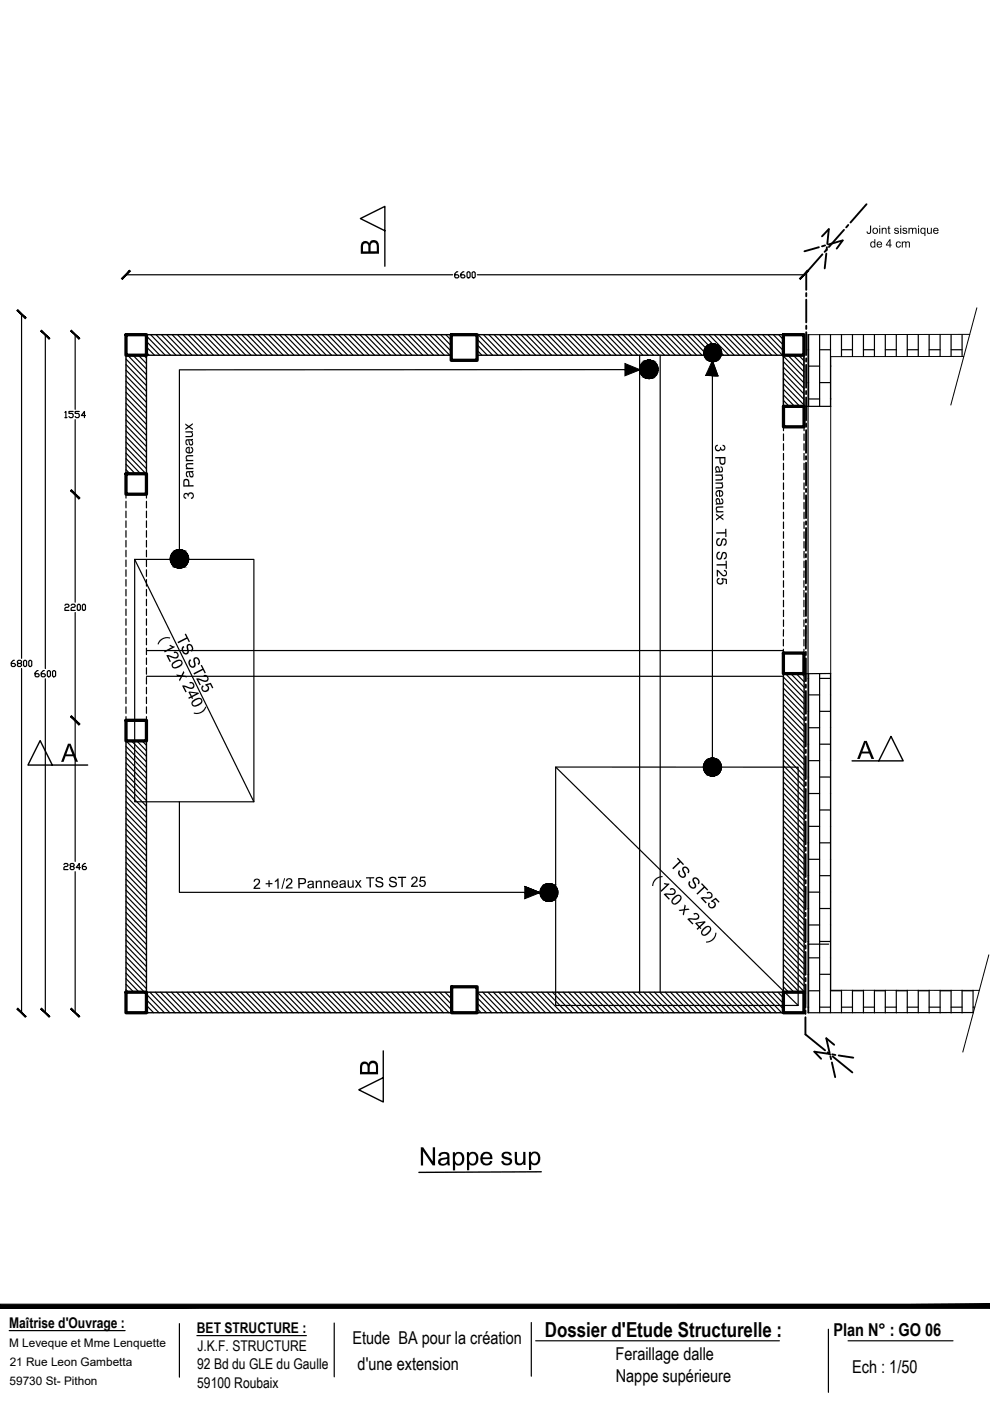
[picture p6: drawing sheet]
<svg xmlns="http://www.w3.org/2000/svg" width="210mm" height="297mm" viewBox="0 0 210 297" stroke-linecap="round" stroke-linejoin="round" font-family="sans-serif">
<defs><g id="words">
<g font-size="4.4">
<text x="1.1" y="142.5">6800</text>
<text x="12.3" y="185.6">2846</text>
<text x="115.5" y="283.4">Dossier d'Etude Structurelle :</text>
</g>
<g font-size="4">
<text x="95.2" y="60">6600</text>
<text x="12.7" y="89.6">1554</text>
<text x="12.7" y="130.5">2200</text>
<text x="6.3" y="144.6">6600</text>
</g>
<g font-size="3.8">
<text x="74.7" y="284.9">Etude BA pour la création</text>
<text x="176.7" y="283.2">Plan N° : GO 06</text>
<text x="75.8" y="290.5">d'une extension</text>
<text x="130.5" y="288.4">Feraillage dalle</text>
<text x="130.6" y="292.9">Nappe supérieure</text>
<text x="180.7" y="291">Ech : 1/50</text>
</g>
<g font-size="3.1">
<text x="1.9" y="281.5">Maîtrise d'Ouvrage :</text>
<text x="41.7" y="282.5">BET STRUCTURE :</text>
<text x="41.8" y="286.4">J.K.F. STRUCTURE</text>
<text x="41.8" y="290.4">92 Bd du GLE du Gaulle</text>
<text x="41.8" y="294.2">59100 Roubaix</text>
</g>
<g font-size="2.5">
<text x="1.9" y="285.6">M Leveque et Mme Lenquette</text>
<text x="2" y="293.7">59730 St- Pithon</text>
<text x="2.1" y="289.6">21 Rue Leon Gambetta</text>
</g>
</g></defs>
<!-- layer: textes. R+1 -->
<path d="M81.6 48.9l-5.2-2.6 5.2-2.5v12.6M11.1 162.2l-2.6-5.2-2.6 5.2h12.7M180.7 161.3h10.8l-2.6-5.2-2.6 5.2M81.3 222.8v10.8l-5.2-2.5 5.2-2.6M114.8 248.4l-26 .2" fill="none" stroke="#000" stroke-width=".3"/>
<g fill="#000">
<path d="M39.3 89.8l.7 .5 .9-.6v.3l-.6 .5 .6 .4v.3l-.8-.6-.8 .6v-.4l.6-.3-.6-.4zM39.3 91.4h1.6v.3h-.2l.2 .4-.1 .4-.3 .2h-1.2v-.3h1.3l.1-.4-.3-.3h-1.1zM39.5 96.6l1.5-.1v.3h-1.2l-.2 .4 .3 .3h1.1v.3h-1.6v-.3h.2l-.3-.4zM39.5 98.3l1.5-.1v.3h-1.2l-.2 .4 .3 .3h1.1v.3h-1.6v-.3h.2l-.2-.4zM151.7 94.5l.5-.2v.2l-.3 .2-.1 .3 .2 .4h.3l.4-.2-.1-.4h.3l.2 .5 .4-.1v-.4l-.3-.2v-.3h.2l.4 .4v.5l-.4 .4-.4-.1-.2-.2-.3 .4h-.5l-.4-.6zM39 104.7l.5-.2 .4 .3 .3-.4h.5l.3 .3 .1 .7-.6 .4v-.3l.2-.1 .2-.3-.2-.4h-.5l-.2 .2v.4l-.2-.1-.1-.3-.3-.1-.3 .3 .1 .3 .3 .1v.3l-.2-.1-.4-.4zM151.7 100.6h1.6v.2h-.3l.3 .4-.1 .5-.3 .2h-1.2v-.3h1.2l.2-.4-.4-.3h-1zM151.7 102.3h1.6v.2h-.2l.2 .4-.1 .5-.3 .2h-1.2v-.3h1.2l.2-.4-.3-.3h-1.1zM151.8 107.6l.4-.2 1.2-.1v.3l-1.3 .1-.1 .3 .3 .4h1.1v.2l-1.6 .1v-.3h.2l-.2-.3zM151.8 108.9l.8 .6 .8-.6v.3l-.6 .4 .6 .4v.3l-.8-.5-.8 .6v-.4l.6-.4-.6-.4zM152 114.3l.6-.2v.2l-.3 .1-.2 .4 .1 .5 .4 .2 .5-1.2 .3-.2 .4 .1 .3 .5-.2 .8-.5 .2v-.2l.4-.4v-.5l-.4-.2-.5 1.2-.2 .2-.5-.1-.4-.6zM152 117.2l.6-.3v.3l-.3 .2-.2 .4 .3 .6 .4-.1 .3-1 .3-.3 .4 .1 .2 .2 .1 .9-.3 .3-.3 .1v-.3l.3-.1 .1-.5-.2-.4h-.3l-.5 1.2-.6 .1-.4-.6z"/>
<path d="M151.8 112.9l2-.1v-.7h.2v1.7h-.2v-.7h-2zM35.9 136.8l.2-.1 .9 .3 .1 .2-2.2 1.1-.1-.2 1.6-.9zM33.9 135.7l.6-.4 .6-.2 1 .1-.1 .2-.7-.1-.8 .3-.5 .4-.4 .7-.2-.1zM39.2 134.5l.2-.2 .9 1.7-.3 .2-.3-.8-1.9 1-.2-.3 1.9-.9zM38.7 137.2l.2-.2 .2 .2-.2 .2-.1 .4 .5 .7 .4-.2-.1-1.3 .3-.4 .4-.1 .4 .3 .3 .9-.4 .5-.2-.3 .3-.3-.1-.4-.3-.4h-.3l-.1 .4 .1 1.2-.2 .3-.5 .1-.4-.2-.3-.5-.1-.6zM152 120.8l.4 .2 1 .9 .5-.2-.1-.5-.3-.1v-.3l.3 .1 .3 .4v.6l-.4 .3h-.4l-1.1-1v1h-.2zM152.1 122.8l.4-.3 .1 .3-.3 .1-.1 .4 .4 .4 .4-.1 .2-.2-.2-.9 1.1 .3v1h-.2v-.8l-.6-.1 .1 .5-.2 .4-.4 .2-.5-.2-.3-.4zM151.9 119.6h2l-.1-.7h.3v1.7h-.2v-.7h-2zM35.3 138.9h.5l1.5 .4 .3-.2v-.4l-.3-.3-.4 .1-.1-.3 .4-.1 .5 .3 .2 .7-.1 .2-.4 .3-1.7-.4 .5 1-.2 .2zM37.4 143l1.1 .2 .4-1 .2 .4-.4 .6 .8 .1 .1 .3-1-.1-.5 .9-.1-.3 .4-.7-.9-.1zM38.6 145.4l.5-.1 1.6 .5 .2-.3v-.4l-.3-.2h-.3l-.1-.2 .4-.1 .5 .3 .1 .6-.2 .4-.4 .2-1.5-.5 .5 1.1-.3 .1zM40.1 140l.3-.2 .1 .2-.2 .2v.5l.2 .4 .3 .2 .3-.2-.1-1.3 .3-.4 .3-.1 .4 .2 .4 .5v.5l-.4 .5-.1-.3 .2-.3v-.4l-.3-.3h-.4l-.1 .3 .2 1.1-.2 .3-.5 .2-.4-.2-.4-.5-.1-.6z"/>
<path d="M41.6 143.9l.5-.1 1.1 .4 .5 .1 .3-.3-.1-.4-.3-.2-.3 .1-.1-.3 .4-.1 .4 .3 .2 .6-.1 .3-.4 .3-1.7-.5 .6 1.1-.3 .1zM42.5 141.1l.3-.1 .8 1.6-.2 .2-.4-.7-1.8 .9-.2-.3 1.9-.9zM41.1 151.1l.7 .1 .6-.2 .7-.5 .4-.7 .3 .1-.5 .8-.7 .5-1.2 .2-.3-.1zM42.8 145.5l.2-.2 .2 .2-.3 .3 .2 .6h.6l.3-.2v-.4l-.5-.7 1.2-.3 .5 1-.2 .2-.4-.9-.7 .2 .4 .4v.5l-.4 .4-.5 .1-.6-.4-.1-.4zM53.9 186.5l.5-.2 .6 .2 .1 .3-.1 .5-.9 .9h1.1v.3h-1.5l.1-.4 1.1-1.1-.1-.3-.2-.2-.4 .1-.2 .4-.2-.1zM56.9 186.6h.3v.6h.6v.3h-.6v.6h-.3v-.6h-.6v-.3h.6zM58.3 186.8l.8-.6v2.2h-.3v-1.7l-.5 .3zM60.2 186.2h.3l-.6 2.3h-.3zM60.8 186.4l.6-.2 .5 .3v.6l-.9 1h1v.3h-1.4l.2-.5 .9-1v-.3l-.3-.2-.4 .1-.1 .4-.3-.1zM66.9 186.7h.3v.3l.3-.3h.4l.3 .2v1.4h-.2l-.1-1.2-.3-.2-.4 .3v1.1h-.2zM68.6 186.7h.3v.2l.4-.2 .5 .2 .1 1.4h-.2l-.1-1.2-.3-.2-.4 .3v1.1h-.3zM73.7 186.6h.3v1.2l.2 .2 .4-.1 .1-1.3h.3v1.6h-.2v-.2l-.4 .2-.6-.1z"/>
<path d="M75.2 186.6h.4l.3 .6 .4-.6h.3l-.5 .8 .6 .8h-.3l-.4-.6-.4 .6h-.4l.6-.8zM77.6 186h1.7v.2h-.7l.1 2h-.3l-.1-2-.7 .1zM79.8 186.2l.5-.3 .8 .3 .1 .4h-.3l-.1-.3-.3-.1h-.4l-.2 .2 .1 .3 1.2 .5 .1 .4-.3 .4-.8 .2-.5-.4-.1-.4h.2l.1 .3 .4 .2h.5l.2-.3-.1-.3-1.2-.5-.1-.3zM82.6 186.1l.8-.2 .6 .3 .1 .3h-.3l-.3-.4-.5 .1-.2 .2 .1 .3 .8 .2 .4 .3 .1 .4-.4 .5h-.8l-.5-.3-.1-.4h.3l.1 .2 .4 .3 .5-.1 .2-.3-.2-.3-1.1-.4-.1-.4zM84.4 185.9h1.7v.2h-.7v2h-.3v-2l-.7 .1zM87.3 186.1l.7-.2 .5 .2 .1 .4-.2 .3-.9 1h1.1v.2l-1.5 .1 .2-.5 1-1.1-.4-.4-.4 .1-.1 .3h-.2zM89.1 185.9h1.1v.2h-.9l-.1 .6 .6-.1 .4 .3 .1 .6-.4 .5h-.6l-.4-.4v-.1l.2-.1 .2 .4h.3h.2l.2-.4v-.3l-.2-.3-.9 .2zM140.7 187.4l.2-.2 .9 .1 .2 .1-1.8 1.7-.2-.2 1.4-1.3zM138.8 186.5l.7-.6 1-.2v.3l-.7 .1-.7 .4-.4 .6-.2 .8-.2-.1 .1-.7zM140.8 189.6l.5-.2 1.2 .1 .4-.2 .1-.3-.1-.3-.3-.1-.4 .1-.2-.2 .4-.2 .6 .2 .3 .5-.1 .4-.4 .3h-1.6l.8 .9-.2 .2zM143.5 182l.2-.2 1.3 1.4-.2 .2-.5-.6-1.6 1.5-.2-.2 1.6-1.5zM143.9 192.9l1.1-.1 .2-1 .2 .2-.2 .7 .8-.1 .2 .3-1 .1-.2 1.1-.3-.2 .2-.9-.8 .2z"/>
<path d="M144 184.5l.2 .2-.1 .2v.5l.6 .5 .4-.3-.5-1.3 .3-.5 .4-.1 .5 .2 .3 .6 .1 .4-.3 .3-.2-.2 .2-.4-.2-.4-.4-.2-.3 .1-.1 .2 .5 .9v.5l-.2 .3-.5 .1-.4-.1-.5-.6v-.5zM145.7 194.9l.4-.2h1.5l.3-.1 .1-.4-.2-.2-.2-.2-.4 .2-.2-.3 .3-.1 .6 .1 .4 .5-.1 .5-.4 .3h-1.6l.8 .8-.2 .2zM146.2 186.8l.2 .2-.1 .2 .1 .6 .5 .3 .4-.2-.5-1.3 .2-.5 .4-.1 .6 .3 .3 .4v.4l-.2 .4-.2-.2 .1-.4-.1-.3-.4-.3-.3 .1-.1 .3 .5 .8v.4l-.3 .4-.5 .1-.4-.2-.4-.5-.1-.5zM148.5 190.4l.6-.2h1.5l.2-.3-.1-.4-.3-.2-.4 .2-.2-.2 .4-.2 .5 .1 .4 .5-.1 .5-.4 .3h-1.6l.8 .9-.2 .1zM148.6 187.4l.2-.2 1.4 1.4-.3 .2-.5-.6-1.5 1.5-.2-.2 1.5-1.5zM150.3 191.4l.2 .1-.1 .3 .1 .3 .5 .2 .4-.3 .1-.4-.8-.6 1.1-.7 .8 .9-.2 .2-.7-.7-.5 .4 .5 .3 .1 .5-.3 .5-.4 .2h-.5l-.4-.4-.1-.5zM149.7 199.6l.7-.1 .6-.4 .5-.6 .2-.8 .2 .1-.2 .8-.4 .6-1 .6-.6 .1zM89.2 243.3h.5l2.1 3v-3h.4v3.8h-.5l-2-3v3h-.5zM106.5 244.5l.5-.3h.8l.5 .3 .2 .4-.5 .1-.2-.3-.5-.1a.39 .39 0 0 0-.5 .4 .39 .39 0 0 0 .6 .3l.8 .2 .3 .3 .1 .5-.2 .4-.5 .3-.6 .1-.7-.2-.3-.5v-.2l.4-.1 .3 .5 .8 .1a.42 .42 0 0 0 .3-.6 .42 .42 0 0 0-.6-.2l-1-.4-.2-.4zM109.1 244.2h.5l.1 2.1a.71 .71 0 0 0 .9 .3 .71 .71 0 0 0 .3-.9v-1.5h.5v2.8h-.4v-.4l-.7 .5-.9-.2-.2-.7z"/>
<path d="M76.7 51.4l.8-.3 .4 .1 .4 .4 .2-.4 .5-.3 .9 .2 .4 .7v2h-3.8v-1.6zM77.1 51.7l-.1 .4v1.2h1.1v-1.3a.58 .58 0 0 0-1-.3zM78.8 51.6l-.2 .5v1.2h1.3v-1.2l-.2-.5-.3-.2z"/>
<path d="M39.5 95l.7-.3 .1 1.2 .4-.3v-.4l-.3-.2v-.3l.2 .1 .4 .5-.1 .5-.5 .4-.8-.2-.3-.5zM39.7 95.1l-.1 .5 .4 .3v-.9z"/>
<path d="M39.4 93.3l.2-.2 1.3-.1v.3l-.2 .1 .3 .4-.1 .5-.6 .1-.3-.3-.1-.7h-.2l-.2 .4 .1 .3 .2 .1v.3l-.2-.1-.3-.6zM40.1 93.4l.2 .7 .3 .1 .1-.6z"/>
<path d="M39.5 100.1l.2-.2 1.3-.1v.3h-.2l.2 .4v.6l-.3 .1h-.4l-.2-.8a.28 .28 0 0 0-.5-.1 .28 .28 0 0 0 0 .4l.3 .3v.2l-.4-.3zM40.2 100.1l.2 .7 .3 .2 .1-.2v-.4z"/>
<path d="M151.6 96.9h2.2v1.3l-.5 .4-.5-.1-.3-.5v-.8h-.9zM152.8 97.2l.1 1h.6l.1-1z"/>
<path d="M39 101.8l.3-.3 .6 .1 .2 .5 .1 .8h.8v.3h-2.1zM39.2 101.9l-.1 1h.8l-.1-1z"/>
<path d="M151.7 99l.6-.1 .3 .8a.28 .28 0 0 0 .4 .1 .28 .28 0 0 0 0-.4l-.2-.3v-.2l.3 .1 .2 .3v.5l-.2 .3-1.4 .2v-.3l.2-.1-.3-.4zM151.9 99.2l-.1 .4 .4 .3a.21 .21 0 0 0 .3-.1 .21 .21 0 0 0-.1-.3l-.1-.3z"/>
<path d="M151.8 105.7l.3-.1 .3 .1 .3 .8a.26 .26 0 0 0 .4 .1 .26 .26 0 0 0 0-.4l-.3-.3 .1-.3 .4 .4-.1 .8-1.4 .2v-.2l.2-.1-.3-.4zM152.1 105.9l-.2 .4 .3 .4a.25 .25 0 0 0 .3-.2 .25 .25 0 0 0-.1-.3l-.1-.3z"/>
<path d="M151.8 104.2l.6-.3 .6 .1 .3 .4-.1 .6-.2 .3-.5 .1-.1-1.2-.5 .3 .1 .4 .3 .2-.1 .3-.2-.1-.3-.5zM152.7 104.2v.9l.3-.2 .1-.3-.1-.3z"/>
<path d="M36.6 140.6l.8-.6 .7-.1 .5 .2 .1 .6-.6 .7-1.1 .3-.6-.4v-.3zM36.8 140.7l-.1 .5 .4 .3 1.2-.6 .2-.5-.2-.2-.3-.1z"/>
<path d="M39.9 146.7l.3-.1 1.9 .3 .1 .2-1.4 .7 .2 .3-.3 .1-.1-.3-.6 .3-.1-.3 .5-.3zM40.3 146.9l.4 .6 .9-.5z"/>
<path d="M40.9 148.6l.8-.6 .6-.1 .5 .3 .1 .6-.2 .4-.5 .3-1 .3-.3-.1-.3-.4v-.4zM41 148.8l-.1 .5 .4 .2 1.1-.4 .3-.6-.2-.2-.3-.1z"/>
<path d="M14.4 157.7h.6l1.5 3.8h-.5l-.5-1.2h-1.6l-.4 1.2h-.5zM14.7 158.1l-.6 1.8h1.2z"/>
<path d="M183.2 157.1h.6l1.5 3.8h-.5l-.5-1.1h-1.6l-.4 1.1h-.6zM183.5 157.5l-.7 1.8h1.3z"/>
<path d="M63.2 186.2h1.3l.4 .5v.3l-.3 .4-1.1 .1v.8h-.2zM63.5 186.4v.8h.8l.3-.2v-.3l-.2-.2z"/>
<path d="M65.3 187l.4-.3h.5l.3 .2 .1 1.4h-.3v-.2l-.7 .3-.4-.3 .1-.5 1-.3-.2-.3h-.4l-.2 .2h-.3zM65.6 187.7l-.2 .2 .3 .3 .3-.1 .3-.3a.25 .25 0 0 0-.2-.3 .25 .25 0 0 0-.3 .1z"/>
<path d="M70.4 186.9l.6-.3 .6 .4 .1 .5h-1.2l.1 .4 .3 .2 .4-.1 .1-.3 .3 .1-.3 .4-.6 .1-.4-.2-.2-.6zM70.7 186.9l-.2 .4h.9l-.2-.4z"/>
<path d="M72.2 186.7l.6-.1 .4 .2 .2 1.4h-.3v-.2l-.5 .3-.5-.2-.2-.4 .2-.3 .9-.2-.2-.4-.8 .3zM72.3 187.6l-.1 .3 .2 .2 .3-.1 .3-.2a.25 .25 0 0 0-.1-.3 .25 .25 0 0 0-.3 0z"/>
<path d="M142.8 190.3l.6-.5 .6-.1 .4 .3 .1 .4-.6 1-.9 .4-.4-.1-.3-.5 .1-.4zM143.1 190.4l-.5 .7 .3 .4 .8-.3 .5-.6 .1-.3-.4-.4z"/>
<path d="M147.4 195.8l.2-.2 1.9-.3 .1 .2-1.1 1.1 .2 .2-.2 .2-.2-.2-.4 .4-.2-.3 .4-.4zM147.8 195.8l.5 .5 .8-.7z"/>
<path d="M148.9 197l1.1-.7 .6 .2 .2 .5-.3 .7-.7 .6-.4 .1-.5-.1-.3-.4v-.3zM149.4 197l-.5 .7 .3 .4h.4l.5-.4 .4-.8-.2-.3h-.2z"/>
<path d="M76.6 225.4l.8-.3 .5 .1 .2 .4 .2-.4 .4-.3 1 .1 .4 .7 .1 2.1h-3.9v-1.7zM77 225.6l-.2 .5v1.2h1.1v-1.3a.57 .57 0 0 0-.9-.4zM78.7 225.5l-.3 .5v1.3h1.3l-.1-1.6-.4-.3z"/>
<path d="M93.1 244.7l.4-.3 .6-.2 .7 .1 .3 .2 .4 2.6h-.5l-.1-.4-.8 .4-.9-.1-.3-.5 .1-.6 .5-.3 .9-.2a.38 .38 0 0 0 .4-.4 .38 .38 0 0 0-.4-.3h-.7l-.3 .5-.4-.1zM93.5 246l-.1 .1a.66 .66 0 0 0 .6 .7 .66 .66 0 0 0 .7-.4l.1-.2a.28 .28 0 0 0 0-.5 .28 .28 0 0 0-.5 .1z"/>
<path d="M96 244.3h.5v.4l.6-.5 .6 .1 .4 .3 .3 .7v1l-.6 .7-.7 .1-.6-.3v1.3h-.5zM96.8 244.7l-.3 .6v.9l.4 .5h.6l.4-.7v-.9l-.4-.5z"/>
<path d="M99 244.3h.4v.3l.6-.4 .7 .1 .4 .3 .3 .7v.9l-.5 .7-.7 .2-.7-.3v1.3h-.5zM99.8 244.7l-.3 .5v1l.3 .4 .6 .1 .5-.5v-.9l-.3-.6z"/>
<path d="M102.2 244.6l.5-.4h.4l.7 .2 .4 .3 .2 1.1h-2.1l.2 .6 .5 .3 .6-.1 .3-.5 .5 .1-.4 .7-1 .2-.8-.4-.4-1zM102.6 244.8l-.3 .6h1.6l-.1-.5-.3-.2-.5-.1z"/>
<path d="M112.1 244.2h.5v.4l.5-.4h.7l.5 .4 .3 .7-.2 1-.4 .6-.9 .1-.5-.3v1.4h-.4zM113 244.6l-.4 .6v.9l.3 .5 .6 .1 .5-.5v-1.1l-.5-.6z"/>
</g>
<!-- layer: linteaux -->
<g fill="none" stroke="#000" stroke-width=".25">
<path d="M26.7 58.3h69.3M101.2 58.3h69.3M4.6 66.6v73M9.6 71v70.7M15.9 71v15.8M26.7 79.6l4.4 4.5M26.7 78.5l4.4 4.5M26.7 77.3l4.4 4.5M26.7 76.1l4.4 4.5M27.1 75.3l4 4.1M28.2 75.3l2.9 3M29.3 75.3l1.8 1.8"/>
<path d="M30.5 75.3l.6 .6M31.1 74.7l.5 .6M31.1 73.6l1.7 1.7M31.1 72.4l2.8 2.9M31.1 71.2l3.9 4.1M31.9 71l4.3 4.3M33.1 71l4.2 4.3M34.2 71l4.2 4.3M35.3 71l4.3 4.3M36.5 71l4.2 4.3M37.6 71l4.3 4.3M38.8 71l4.2 4.3"/>
<path d="M39.9 71l4.2 4.3M41 71l4.3 4.3M42.2 71l4.2 4.3M43.3 71l4.3 4.3M44.5 71l4.2 4.3M45.6 71l4.2 4.3M46.7 71l4.3 4.3M47.9 71l4.2 4.3M49 71l4.2 4.3M50.1 71l4.3 4.3M51.3 71l4.2 4.3M52.4 71l4.3 4.3"/>
<path d="M53.6 71l4.2 4.3M54.7 71l4.2 4.3M55.8 71l4.3 4.3M57 71l4.2 4.3M58.1 71l4.3 4.3M59.3 71l4.2 4.3M60.4 71l4.2 4.3M61.5 71l4.3 4.3M62.7 71l4.2 4.3M63.8 71l4.2 4.3M64.9 71l4.3 4.3M66.1 71l4.2 4.3"/>
<path d="M67.2 71l4.3 4.3M68.4 71l4.2 4.3M69.5 71l4.2 4.3M70.6 71l4.3 4.3M71.8 71l4.2 4.3M72.9 71l4.3 4.3M74.1 71l4.2 4.3M75.2 71l4.2 4.3M76.3 71l4.3 4.3M77.5 71l4.2 4.3M78.6 71l4.2 4.3M79.7 71l4.3 4.3"/>
<path d="M80.9 71l4.2 4.3M82 71l4.3 4.3M83.2 71l4.2 4.3M84.3 71l4.2 4.3M85.4 71l4.3 4.3M86.6 71l4.2 4.3M87.7 71l4.2 4.3M88.9 71l4.2 4.3M90 71l4.2 4.3M91.1 71l4.3 4.3M92.3 71l3.4 3.5M93.4 71l2.3 2.3"/>
<path d="M94.5 71l1.2 1.1M95.7 71h.1M101.2 74.3l1 1M101.2 73.1l2.1 2.2M101.2 71.9l3.3 3.4M101.4 71l4.2 4.3M102.5 71l4.2 4.3M103.7 71l4.2 4.3M104.8 71l4.2 4.3M105.9 71l4.3 4.3M107.1 71l4.2 4.3M108.2 71l4.2 4.3"/>
<path d="M109.3 71l4.3 4.3M110.5 71l4.2 4.3M111.6 71l4.2 4.3M112.8 71l4.2 4.3M113.9 71l4.2 4.3M115 71l4.3 4.3M116.2 71l4.2 4.3M117.3 71l4.2 4.3M118.4 71l4.3 4.3M119.6 71l4.2 4.3M120.7 71l4.2 4.3M121.9 71l4.2 4.3"/>
<path d="M123 71l4.2 4.3M124.1 71l4.3 4.3M125.3 71l4.2 4.3M126.4 71l4.2 4.3M127.6 71l4.2 4.3M128.7 71l4.2 4.3M129.8 71l4.2 4.3M131 71l4.2 4.3M132.1 71l4.2 4.3M133.2 71l4.3 4.3M134.4 71l4.2 4.3M135.5 71l4.2 4.3"/>
<path d="M136.7 71l4.2 4.3M137.8 71l4.2 4.3M138.9 71l4.3 4.3M140.1 71l4.2 4.3M141.2 71l4.2 4.3M142.3 71l4.3 4.3M143.5 71l4.2 4.3M144.6 71l4.2 4.3M145.8 71l4.2 4.3M146.9 71l4.2 4.3M148 71l4.3 4.3M149.2 71l4.2 4.3"/>
<path d="M150.3 71l4.2 4.3M151.4 71l4.3 4.3M152.6 71l4.2 4.3M153.7 71l4.2 4.3M154.9 71l4.2 4.3M156 71l4.2 4.3M157.1 71l4.3 4.3M158.3 71l4.2 4.3M159.4 71l4.2 4.3M160.5 71l4.3 4.3M161.7 71l4.2 4.3M162.8 71l3.3 3.3"/>
<path d="M164 71l2.1 2.2M165.1 71l1 1M166.1 75.5l4.4 4.5M166.1 79l4.4 4.5M166.1 77.9l4.4 4.4M166.1 76.7l4.4 4.5M167 75.3l3.5 3.5M168.2 75.3l2.3 2.3M169.3 75.3l1.2 1.2M15.9 89v38.7M26.7 99.6l.8 .8M26.7 98.4l2 2"/>
<path d="M26.7 97.2l3.1 3.2M26.7 96.1l4.2 4.3M26.7 94.9l4.4 4.5M26.7 93.7l4.4 4.5M26.7 92.5l4.4 4.5M26.7 91.4l4.4 4.4M26.7 90.2l4.4 4.5M26.7 89l4.4 4.5M26.7 87.8l4.4 4.5M26.7 86.7l4.4 4.5M26.7 85.5l4.4 4.5M26.7 84.3l4.4 4.5"/>
<path d="M26.7 83.1l4.4 4.5M26.7 82l4.4 4.5M26.7 80.8l4.4 4.5M166.1 86.1l.1 .1M166.1 84.9l1.2 1.3M166.1 83.7l2.4 2.5M166.1 82.6l3.5 3.6M166.1 81.4l4.4 4.5M166.1 80.2l4.4 4.5M15.9 129.9v52.7M4.6 141.7v73M9.6 143.9v70.8"/>
<path d="M26.7 159.4l4.4 4.5M26.7 158.2l4.4 4.5M26.7 157.1l4.4 4.4M27.9 157.1l3.2 3.3M29 157.1l2.1 2.1M30.1 157.1l1 .9M166.1 160l4.4 4.5M166.1 158.8l4.4 4.5M166.1 157.6l4.4 4.5M166.1 156.4l4.4 4.5M166.1 155.3l4.4 4.5M166.1 154.1l4.4 4.5"/>
<path d="M166.1 152.9l4.4 4.5M166.1 151.8l4.4 4.4M166.1 150.6l4.4 4.5M166.1 149.4l4.4 4.5M166.1 148.2l4.4 4.5M166.1 147.1l4.4 4.5M166.1 145.9l4.4 4.5M166.1 144.7l4.4 4.5M166.1 143.5l4.4 4.5M166.5 142.8l4 4.1M167.7 142.8l2.8 2.9M168.8 142.8l1.7 1.7"/>
<path d="M169.9 142.8l.6 .5M26.7 179.3l4.4 4.5M26.7 178.2l4.4 4.5M26.7 177l4.4 4.5M26.7 175.8l4.4 4.5M26.7 174.7l4.4 4.4M26.7 173.5l4.4 4.5M26.7 172.3l4.4 4.5M26.7 171.1l4.4 4.5M26.7 170l4.4 4.4M26.7 168.8l4.4 4.5M26.7 167.6l4.4 4.5"/>
<path d="M26.7 166.4l4.4 4.5M26.7 165.3l4.4 4.4M26.7 164.1l4.4 4.5M26.7 162.9l4.4 4.5M26.7 161.7l4.4 4.5M26.7 160.6l4.4 4.5M166.1 179.9l4.4 4.5M166.1 178.7l4.4 4.5M166.1 177.6l4.4 4.4M166.1 176.4l4.4 4.5M166.1 175.2l4.4 4.5M166.1 174l4.4 4.5"/>
<path d="M166.1 172.9l4.4 4.5M166.1 171.7l4.4 4.5M166.1 170.5l4.4 4.5M166.1 169.3l4.4 4.5M166.1 168.2l4.4 4.5M166.1 167l4.4 4.5M166.1 165.8l4.4 4.5M166.1 164.7l4.4 4.4M166.1 163.5l4.4 4.5M166.1 162.3l4.4 4.5M166.1 161.1l4.4 4.5M15.9 184.8v29.9"/>
<path d="M26.7 199.3l4.4 4.5M26.7 198.1l4.4 4.5M26.7 196.9l4.4 4.5M26.7 195.8l4.4 4.4M26.7 194.6l4.4 4.5M26.7 193.4l4.4 4.5M26.7 192.2l4.4 4.5M26.7 191.1l4.4 4.4M26.7 189.9l4.4 4.5M26.7 188.7l4.4 4.5M26.7 187.5l4.4 4.5M26.7 186.4l4.4 4.5"/>
<path d="M26.7 185.2l4.4 4.5M26.7 184l4.4 4.5M26.7 182.8l4.4 4.6M26.7 181.7l4.4 4.5M26.7 180.5l4.4 4.5M166.1 199.8l4.4 4.5M166.1 198.7l4.4 4.5M166.1 197.5l4.4 4.5M166.1 196.3l4.4 4.5M166.1 195.1l4.4 4.6M166.1 194l4.4 4.5M166.1 192.8l4.4 4.5"/>
<path d="M166.1 191.6l4.4 4.5M166.1 190.5l4.4 4.5M166.1 189.3l4.4 4.5M166.1 188.1l4.4 4.5M166.1 187l4.4 4.4M166.1 185.8l4.4 4.5M166.1 184.6l4.4 4.5M166.1 183.4l4.4 4.5M166.1 182.3l4.4 4.4M166.1 181.1l4.4 4.5M26.7 209.8l.5 .6M26.7 208.7l1.7 1.7"/>
<path d="M26.7 207.5l2.8 2.9M26.7 206.3l3.9 4.1M26.7 205.1l4.4 4.5M26.7 204l4.4 4.5M26.7 202.8l4.4 4.5M26.7 201.6l4.4 4.5M26.7 200.5l4.4 4.4M31.1 213.2l1.5 1.5M31.1 214.3l.4 .4M31.1 212l2.6 2.7M31.1 210.8l3.8 3.9M31.8 210.4l4.2 4.3"/>
<path d="M32.9 210.4l4.2 4.3M34 210.4l4.3 4.3M35.2 210.4l4.2 4.3M36.3 210.4l4.3 4.3M37.5 210.4l4.2 4.3M38.6 210.4l4.2 4.3M39.7 210.4l4.3 4.3M40.9 210.4l4.2 4.3M42 210.4l4.2 4.3M43.2 210.4l4.2 4.3M44.3 210.4l4.2 4.3M45.4 210.4l4.3 4.3"/>
<path d="M46.6 210.4l4.2 4.3M47.7 210.4l4.2 4.3M48.8 210.4l4.3 4.3M50 210.4l4.2 4.3M51.1 210.4l4.3 4.3M52.3 210.4l4.2 4.3M53.4 210.4l4.2 4.3M54.5 210.4l4.3 4.3M55.7 210.4l4.2 4.3M56.8 210.4l4.2 4.3M58 210.4l4.2 4.3M59.1 210.4l4.2 4.3"/>
<path d="M60.2 210.4l4.3 4.3M61.4 210.4l4.2 4.3M62.5 210.4l4.2 4.3M63.6 210.4l4.3 4.3M64.8 210.4l4.2 4.3M65.9 210.4l4.2 4.3M67.1 210.4l4.2 4.3M68.2 210.4l4.2 4.3M69.3 210.4l4.3 4.3M70.5 210.4l4.2 4.3M71.6 210.4l4.2 4.3M72.7 210.4l4.3 4.3"/>
<path d="M73.9 210.4l4.2 4.3M75 210.4l4.2 4.3M76.2 210.4l4.2 4.3M77.3 210.4l4.2 4.3M78.4 210.4l4.3 4.3M79.6 210.4l4.2 4.3M80.7 210.4l4.2 4.3M81.9 210.4l4.2 4.3M83 210.4l4.2 4.3M84.1 210.4l4.2 4.3M85.3 210.4l4.2 4.3M86.4 210.4l4.2 4.3"/>
<path d="M87.5 210.4l4.3 4.3M88.7 210.4l4.2 4.3M89.8 210.4l4.2 4.3M91 210.4l4.2 4.3M92.1 210.4l3.7 3.7M93.2 210.4l2.6 2.6M94.4 210.4l1.4 1.4M95.5 210.4l.3 .2M101.2 213.8l.8 .9M101.2 212.7l1.9 2M101.2 211.5l3.1 3.2M101.2 210.4l4.2 4.3"/>
<path d="M102.3 210.4l4.3 4.3M103.5 210.4l4.2 4.3M104.6 210.4l4.2 4.3M105.7 210.4l4.3 4.3M106.9 210.4l4.2 4.3M108 210.4l4.2 4.3M109.2 210.4l4.2 4.3M110.3 210.4l4.2 4.3M111.4 210.4l4.3 4.3M112.6 210.4l4.2 4.3M113.7 210.4l4.2 4.3M114.9 210.4l4.2 4.3"/>
<path d="M116 210.4l4.2 4.3M117.1 210.4l4.2 4.3M118.3 210.4l4.2 4.3M119.4 210.4l4.2 4.3M120.5 210.4l4.3 4.3M121.7 210.4l4.2 4.3M122.8 210.4l4.2 4.3M124 210.4l4.2 4.3M125.1 210.4l4.2 4.3M126.2 210.4l4.3 4.3M127.4 210.4l4.2 4.3M128.5 210.4l4.2 4.3"/>
<path d="M129.6 210.4l4.3 4.3M130.8 210.4l4.2 4.3M131.9 210.4l4.2 4.3M133.1 210.4l4.2 4.3M134.2 210.4l4.2 4.3M135.3 210.4l4.3 4.3M136.5 210.4l4.2 4.3M137.6 210.4l4.2 4.3M138.7 210.4l4.3 4.3M139.9 210.4l4.2 4.3M141 210.4l4.2 4.3M142.2 210.4l4.2 4.3"/>
<path d="M143.3 210.4l4.2 4.3M144.4 210.4l4.3 4.3M145.6 210.4l4.2 4.3M146.7 210.4l4.2 4.3M147.8 210.4l4.3 4.3M149 210.4l4.2 4.3M150.1 210.4l4.3 4.3M151.3 210.4l4.2 4.3M152.4 210.4l4.2 4.3M153.5 210.4l4.3 4.3M154.7 210.4l4.2 4.3M155.8 210.4l4.2 4.3"/>
<path d="M157 210.4l4.2 4.3M158.1 210.4l4.2 4.3M159.2 210.4l4.3 4.3M160.4 210.4l4.2 4.3M161.5 210.4l4.2 4.3M162.6 210.4l3.5 3.5M163.8 210.4l2.3 2.4M164.9 210.4l1.2 1.2M166.1 210.4h.1M166.1 209.2l1.1 1.2M166.1 208.1l2.2 2.3M166.1 206.9l3.4 3.5"/>
<path d="M166.1 205.7l4.4 4.5M166.1 204.5l4.4 4.5M166.1 203.4l4.4 4.4M166.1 202.2l4.4 4.5M166.1 201l4.4 4.5"/>
</g>
<!-- layer: JKF  bbm plein -->
<path d="M26.7 75.3h69M31.1 71v33.8h-4.4v-33.8h143.8M101.2 75.3h65.1M166.1 75.3v10.9M170.5 75.3v10.9M166.1 138.5v71.9M170.5 138.5v71.9M26.7 210.4h69.1M31.1 214.7v-62h-4.4v62h143.8M101.2 210.4h65.1" fill="none" stroke="#000" stroke-width=".3"/>
<!-- layer: 0 -->
<g fill="none" stroke="#000" stroke-width=".25">
<path d="M135.6 78.4h-97.6v40.2M135.6 75.3v135.1M140 75.3v135.1M151 75.3v87.4M166.1 71v19.5h4.4M170.5 71v19.5M171.3 74.2h.1M171.3 71v143.7h35.1M171.4 71v15.1M171.4 77.6h2.4M173.8 71v15.1M173.8 74.2h2.3"/>
<path d="M176.1 71v15.1M176.1 77.6h.1M178.4 71v4.6M178.4 74.2h2.3M180.7 71v4.6M183.1 71v4.6M183.1 74.2h2.3M185.4 71v4.6M187.7 71v4.6M187.7 74.2h2.3M190 71v4.6M192.4 71v4.6"/>
<path d="M192.4 74.2h2.3M194.7 71v4.6M197 71v4.6M197 74.2h2.3M199.3 71v4.6M201.7 71v4.6M201.7 74.2h2.3M204 71v4.6M166.1 86.2h4.4v4.3h-4.4zM170.5 86.2h5.7M171.3 81.1h.1M171.4 84.6h2.4"/>
<path d="M173.8 81.1h2.3M176.1 84.6h.1M26.7 100.4h4.4v4.4h-4.4zM28.6 118.6h25.2v51.4h-25.2zM28.6 118.6l25.2 51.4M31.1 137.9h135M166.1 138.5h4.4M166.1 138.5h4.4v4.3h-4.4zM26.7 152.7h4.4v4.4h-4.4zM31.1 143.4h135M171.3 157.8h.1M171.3 150.8h.1"/>
<path d="M171.3 143.8h.1M171.4 142.8v71.9M171.4 154.3h2.4M171.4 147.3h2.4M173.8 142.8v71.9M173.8 157.8h2.3M173.8 150.8h2.3M173.8 143.8h2.3M176.1 142.8v71.9M176.1 154.3h.1M176.1 147.3h.1M176.1 142.8h-5.6"/>
<path d="M38 170v19.2h79.8M117.8 162.6l51.4 .1v50.5h-51.4zM117.8 162.6l51.4 50.6M171.3 178.7h.1M171.3 171.7h.1M171.3 164.7h.1M171.4 175.2h2.4M171.4 168.2h2.4M171.4 161.3h2.4M173.8 178.7h2.3M173.8 171.7h2.3M173.8 164.7h2.3"/>
<path d="M176.1 175.2h.1M176.1 168.2h.1M176.1 161.3h.1M171.3 199.6h.1M171.3 192.6h.1M171.3 185.7h.1M171.4 196.1h2.4M171.4 189.2h2.4M171.4 182.2h2.4M173.8 199.6h2.3M173.8 192.6h2.3M173.8 185.7h2.3"/>
<path d="M176.1 196.1h.1M176.1 189.2h.1M176.1 182.2h.1M171.3 213.5h.1M171.3 206.6h.1M171.3 200.2h4.4M171.4 210.1h2.4M171.4 203.1h2.4M173.8 213.5h2.3M173.8 206.6h2.3M176.1 210.1h2.3M176.1 203.1h.1"/>
<path d="M178.4 210v4.7M178.4 213.5h2.3M180.7 210v4.7M180.7 210.1h2.4M183.1 210v4.7M183.1 213.5h2.3M185.4 210v4.7M185.4 210.1h2.3M187.7 210v4.7M187.7 213.5h2.3M190 210v4.7M190 210.1h2.4"/>
<path d="M192.4 210v4.7M192.4 213.5h2.3M194.7 210v4.7M194.7 210.1h2.3M197 210v4.8M197 213.5h2.3M199.3 210v4.8M199.3 210.1h2.4M201.7 210v4.8M201.7 213.5h2.3M204 210v4.8M204 210.1h2.3"/>
<path d="M206.3 210v4.7M206.3 213.5h.4M175.6 281.8v13.4"/>
<circle cx="151.1" cy="162.6" r="1.92"/>
</g>
<!-- layer: HACHURES BBM -->
<path d="M204.3 75.6h-28.2v134.4M205.6 70.9l-34.3 .1M207.1 65.3l-5.5 20.6M176.1 210h31.5M209.7 202.4l-5.6 20.7" fill="none" stroke="#000" stroke-width=".21"/>
<!-- layer: AL Fondations -->
<g fill="none" stroke="#000" stroke-width=".25">
<path d="M166.1 90.5v.8M166.1 92v1.4M166.1 94.1v1.4M166.1 96.1v1.4M166.1 98.2v1.4M170.5 90.5v.8M170.5 92v1.4M170.5 94.1v1.4M170.5 96.1v1.4M170.5 98.2v1.4M26.7 104.8v.8M26.7 106.3v1.4"/>
<path d="M26.7 108.4v1.4M26.7 110.4v1.4M26.7 112.5v1.4M26.7 114.6v1.4M26.7 116.7v1.4M26.7 118.7v1.4M31.1 104.8v.8M31.1 106.3v1.4M31.1 108.4v1.4M31.1 110.4v1.4M31.1 112.5v1.4M31.1 114.6v1.4"/>
<path d="M31.1 116.7v1.4M31.1 118.7v1.4M166.1 100.3v1.4M166.1 102.4v1.4M166.1 104.4v1.4M166.1 106.5v1.4M166.1 108.6v1.4M166.1 110.7v1.4M166.1 112.7v1.4M166.1 114.8v1.4M166.1 116.9v1.4M166.1 119v1.4"/>
<path d="M170.5 100.3v1.4M170.5 102.4v1.4M170.5 104.4v1.4M170.5 106.5v1.4M170.5 108.6v1.4M170.5 110.7v1.4M170.5 112.7v1.4M170.5 114.8v1.4M170.5 116.9v1.4M170.5 119v1.4M26.7 120.8v1.4M26.7 122.9v1.4"/>
<path d="M26.7 125v1.4M26.7 127v1.4M26.7 129.1v1.4M26.7 131.2v1.4M26.7 133.3v1.3M26.7 135.3v1.4M26.7 137.4v1.4M26.7 139.5v1.4M31.1 120.8v1.4M31.1 122.9v1.4M31.1 125v1.4M31.1 127v1.4"/>
<path d="M31.1 129.1v1.4M31.1 131.2v1.4M31.1 133.3v1.3M31.1 135.3v1.4M31.1 137.4v1.4M31.1 139.5v1.4M166.1 135.6v1.4M166.1 137.7v.8M166.1 121v1.4M166.1 123.1v1.4M166.1 125.2v1.4M166.1 127.3v1.4"/>
<path d="M166.1 129.4v1.3M166.1 131.4v1.4M166.1 133.5v1.4M170.5 123.1v1.4M170.5 125.2v1.4M170.5 127.3v1.4M170.5 129.4v1.3M170.5 131.4v1.4M170.5 133.5v1.4M170.5 135.6v1.4M170.5 137.7v.8M170.5 121v1.4"/>
<path d="M26.7 141.6v1.3M26.7 143.6v1.4M26.7 145.7v1.4M26.7 147.8v1.4M26.7 149.9v1.3M26.7 151.9v.8M31.1 141.6v1.3M31.1 143.6v1.4M31.1 145.7v1.4M31.1 147.8v1.4M31.1 149.9v1.3M31.1 151.9v.8"/>
</g>
<!-- layer: linteaux -->
<g fill="#000" stroke="#000" stroke-width=".21">
<path d="M27.5 57.3l-1.6 1.9 1.8-1.7zM27.5 57.3l-1.6 1.9-.2-.2z"/>
<path d="M169.5 59l.2 .2 1.5-1.9zM171.2 57.3l.2 .2-1.7 1.7z"/>
<path d="M3.6 65.8l1.7 1.8 .2-.2zM3.6 65.8l.2-.2 1.7 1.8z"/>
<path d="M8.6 70.2l1.8 1.7 .2-.2zM8.6 70.2l.2-.2 1.8 1.7z"/>
<path d="M15 70.2l1.7 1.7 .2-.2zM15 70.2l.2-.2 1.7 1.7z"/>
<path d="M15.2 103.9l-.2 .1 1.9 1.6zM15 104l1.9 1.6-.2 .2z"/>
<path d="M15 104l1.7 1.8 .2-.2zM15 104l.2-.1 1.7 1.7z"/>
<path d="M15.2 151.8l-.2 .1 1.9 1.6zM15 151.9l1.9 1.6-.2 .2z"/>
<path d="M15 151.9l1.7 1.8 .2-.2zM15 151.9l.2-.1 1.7 1.7z"/>
<path d="M3.6 213.9l1.9 1.6-1.7-1.8zM3.6 213.9l1.9 1.6-.2 .2z"/>
<path d="M8.6 213.9l2 1.6-1.8-1.8zM8.6 213.9l2 1.6-.2 .2z"/>
<path d="M15.2 213.7l-.2 .2 1.9 1.6zM15 213.9l1.9 1.6-.2 .2z"/>
</g>
<!-- layer: Porteur -->
<path d="M26.7 71h4.4v4.3h-4.4zM95.7 71h5.5v5.4h-5.5zM166.1 71h4.4v4.3h-4.4zM166.1 86.2h4.4v4.3h-4.4zM26.7 100.4h4.4v4.4h-4.4zM166.1 138.5h4.4v4.3h-4.4zM26.7 152.7h4.4v4.4h-4.4zM26.7 210.4h4.4v4.3h-4.4zM95.8 209.2h5.4v5.5h-5.4zM166.1 210.4h4.4v4.3h-4.4z" fill="none" stroke="#000" stroke-width=".7"/>
<!-- layer: JD -->
<g fill="none" stroke="#000" stroke-width=".4">
<path d="M173.6 52.4l-3 .9M174.3 50.1l1.4-1.5-.3 3.1M174.4 53.9l-3.5 3.9v3.7M174.9 52l-.6 .2M175.2 53.8l-.3 3.1M175.3 52.9l-.5 .5M175.3 52.4v.7M175.6 51.8l3.1-.8-1.3 1.7M178.9 48.7l-3.2 3.7M179.9 47.7l-.5 .5M183.7 43.3l-3.4 3.9M170.9 77.4v4.8"/>
<path d="M170.9 62.1v.7M170.9 63.5v4.9M170.9 69.1v.7M170.9 70.4v4.9M170.9 76v.7M170.9 96.7v.7M170.9 98.1v4.8M170.9 91.2v4.8M170.9 82.9v.7M170.9 84.3v4.8M170.9 89.8v.7M170.9 117.5v.7"/>
<path d="M170.9 118.9v4.8M170.9 103.6v.7M170.9 105v4.9M170.9 110.5v.7M170.9 111.9v4.9M170.9 138.2v.7M170.9 139.6v4.8M170.9 132.7v4.8M170.9 124.4v.7M170.9 125.8v4.8M170.9 131.3v.7M170.8 153.4v4.9"/>
<path d="M170.8 158.9v.7M170.9 145.1v.7M170.9 146.5v4.8M170.9 152l-.1 .7M170.8 172.8v.7M170.8 174.2v4.8M170.8 179.7v.7M170.8 160.3v4.9M170.8 165.9v.7M170.8 167.3v4.8M170.8 193.5v.7M170.8 194.9v4.9"/>
<path d="M170.8 188v4.8M170.8 181.1v4.8M170.8 186.6v.7M170.8 214.3v.7M170.8 215.7v3.6l4.1 3.4M170.8 200.5v.6M170.8 201.8v4.9M170.8 207.4v.7M170.8 208.8v4.8M175.5 223.1l.5 .5M175.8 223.4l-3.1-.4 1.4 1.5M176.1 223.9l.1 .7"/>
<path d="M176.4 225.3l.7 3.1M176.4 223.5l.7 .2M176.6 224l4.1 3.4M176.9 221.5l-1.7-1.4 .7 3.2M177.8 223.8l3.1 .4"/>
</g>
<!-- layer: 00txt structure -->
<g fill="#000">
<path d="M184.5 47.8h.2v1.4l-.3 .4h-.3l-.3-.1-.1-.4h.2l.2 .3 .3-.1zM186.9 48.3h.2v.2l.3-.2 .5 .1 .1 1.2h-.2v-.9l-.2-.2-.4 .1v1h-.3zM188.3 48l.3-.1v.4h.2v.2h-.2v.8l.2 .1v.2l-.5-.2v-.9h-.1zM189.7 48.4l.2-.1 .6 .1 .1 .2-.2 .1-.2-.2-.4 .1 .8 .4-.2 .5-.4 .1-.4-.2v-.2h.2l.3 .2 .3-.1-.1-.2-.6-.2zM190.1 51.3l.5-.1 .3 .2 .1 .2h-.2l-.1-.2h-.3l-.3 .3 .3 .6 .6-.3-.2 .4-.4 .1-.4-.2-.1-.6zM191.4 48.4l.3-.1 .6 .1v.2l-.2 .1-.1-.2-.4 .1 .7 .3v.6l-.6 .1-.3-.1-.1-.3h.2l.2 .2h.2l.3-.2-.7-.3zM191.2 51.2h.2v.2l.5-.2 .2 .2 .3-.2h.4l.1 .3v1h-.2v-1l-.2-.1-.3 .2v.9h-.2l-.1-1-.2-.1-.2 .1-.1 1h-.2zM192.6 48.3h.2v.2l.6-.2 .1 .2 .3-.2h.4l.1 .3v1h-.2v-1l-.1-.1-.4 .1v1h-.2v-.9l-.2-.2-.3 .1-.1 1h-.2zM196.6 48.3h.2v.9l.2 .2 .3-.1 .1-1h.2v1.3h-.2v-.2l-.3 .2-.5-.1z"/>
<path d="M184.9 48.9a.65 .65 0 0 1 1.3 0 .65 .65 0 0 1-1.3 0zM185.3 48.5l-.1 .7 .2 .2h.3l.2-.2v-.5l-.2-.2z"/>
<path d="M184.6 51.4l.3-.2 .5 .2v-.7h.2v1.8h-.2v-.2l-.3 .2-.5-.2-.1-.3zM184.9 51.4l-.2 .7 .2 .2h.3l.2-.3v-.4l-.2-.2z"/>
<path d="M186.4 48.3h.2v1.3h-.2zM186.4 47.8h.2v.3h-.2z"/>
<path d="M186.1 51.3l.5-.1 .3 .2 .1 .5h-.9l.1 .3 .2 .1 .4-.2h.2l-.2 .3-.5 .1-.4-.3v-.5zM186.3 51.4l-.2 .3h.7l-.1-.3z"/>
<path d="M188.6 50.7h.2v1.2h.2v.2h-.2v.4h-.2v-.4h-.8zM188.6 51.1l-.6 .8h.6z"/>
<path d="M190.9 48.3h.2v1.3h-.2zM190.9 47.8h.2v.3h-.2z"/>
<path d="M194.6 48.3h.3v1.3h-.3zM194.6 47.8h.3v.3h-.3z"/>
<path d="M195.3 48.5l.5-.2 .2 .2v-.2h.2v1.7h-.2v-.6l-.4 .2-.4-.2-.1-.6zM195.5 48.5l-.1 .7 .1 .2h.3l.2-.2v-.5l-.2-.2z"/>
<path d="M198 48.5l.3-.2 .6 .2 .1 .5h-.9l.2 .4 .7-.2-.2 .3-.5 .1-.3-.2-.2-.3zM198.2 48.5l-.1 .3h.7l-.2-.3z"/>
</g>
<!-- layer: 0 -->
<g fill="#000" stroke="#000" stroke-width=".21">
<path d="M132.5 77.1l3.2 1.3h-3.2zM132.5 78.4h3.2l-3.2 1.3zM137.3 76.4h.6zM150.7 76.7h.8zM150.9 72.9h.5zM151 76.4l-.1 3.2zM151 76.4l1.2 3.3zM137.1 80.2h1zM37.7 116.6h.6zM37.6 120.4h.9zM150.6 164.5h.9zM150.7 160.8h.6z"/>
<path d="M116 191.1h.9zM116.1 187.4h.5z"/>
<path d="M132.5 78.4h3.2zM132.5 78.4h3.2z"/>
<path d="M137.3 76.4h.7zM137.2 76.4h.8z"/>
<path d="M137.2 76.4l1.1 .1zM136.9 76.5h1.4z"/>
<path d="M136.9 76.5h1.4zM136.8 76.5h1.5z"/>
<path d="M136.8 76.5l1.8 .1-.3-.1zM136.6 76.6l.2-.1 1.8 .1z"/>
<path d="M136.6 76.6l2.1 .1zM136.5 76.7h2.2z"/>
<path d="M136.5 76.7l2.4 .2-.2-.2zM136.3 76.9l.2-.2 2.4 .2z"/>
<path d="M136.4 79.9l2.1 .1 .3-.1zM136.4 79.9l2.1 .1h-1.8z"/>
<path d="M136.4 79.8h2.4zM136.4 79.8l2.4 .1z"/>
<path d="M136.3 76.9h2.7zM136.2 76.9h2.8z"/>
<path d="M136.2 76.9l3 .2-.2-.2zM136.2 76.9l3 .2h-3.2z"/>
<path d="M136.1 79.6l2.7 .2 .2-.2zM136.1 79.6l2.7 .2h-2.4z"/>
<path d="M136.1 79.6h3zM136.1 79.6h2.9z"/>
<path d="M136 77.1l3.2 .1zM136 77.2h3.2z"/>
<path d="M136 77.2l3.4 .3-.2-.3zM136 77.2l3.4 .3h-3.6z"/>
<path d="M135.9 79.3l3.2 .3 .2-.3zM135.9 79.3l3.2 .3h-3z"/>
<path d="M135.9 79.3h3.4zM135.9 79.3h3.4z"/>
<path d="M135.8 77.5h3.6zM135.8 77.5h3.6z"/>
<path d="M135.8 77.5l3.7 .3-.1-.3zM135.8 77.5l3.7 .3h-3.8z"/>
<path d="M135.7 79l3.6 .3 .1-.3zM135.7 79l3.6 .3h-3.4z"/>
<path d="M135.7 78.9h3.8zM135.7 78.9l3.7 .1z"/>
<path d="M135.7 77.8l3.8 .1zM135.7 77.8l3.8 .1z"/>
<path d="M135.7 77.9l3.9 .3-.1-.3zM135.7 77.9l3.9 .3h-4z"/>
<path d="M135.6 78.6l3.9 .3v-.3zM135.6 78.6l3.9 .3h-3.8z"/>
<path d="M135.6 78.2h4zM135.6 78.2h4z"/>
<path d="M135.6 78.2l4 .4v-.4zM135.6 78.2l4 .4h-4z"/>
<path d="M135.6 78.6h4zM135.6 78.6h3.9z"/>
<path d="M150.7 76.7h.7zM150.9 76.7h.5z"/>
<path d="M151 76.4l-1.4 3.2h1.3zM149.6 79.6l1.3 .1z"/>
<path d="M151 76.4l-.1 3.3h1.3zM150.9 79.7h1.3z"/>
<path d="M150.9 72.9h.6zM150.6 72.9h.9z"/>
<path d="M150.6 72.9l1.1 .1zM150.5 73h1.2z"/>
<path d="M150.5 73l1.4 .1zM150.3 73.1h1.6z"/>
<path d="M150.5 76.6h1.2zM150.5 76.6l1 .1z"/>
<path d="M150.3 76.5h1.6zM150.3 76.5l1.4 .1z"/>
<path d="M150.3 73.1h1.7zM150.2 73.1h1.8z"/>
<path d="M150.2 73.1l2 .1-.2-.1zM150 73.2l.2-.1 2 .1z"/>
<path d="M150.2 76.4h1.9zM150.2 76.4l1.7 .1z"/>
<path d="M150 76.4h2.2zM150 76.4h2.1z"/>
<path d="M150 73.2l2.3 .1zM149.9 73.3h2.4z"/>
<path d="M149.9 73.3l2.6 .2-.2-.2zM149.7 73.5l.2-.2 2.6 .2z"/>
<path d="M149.9 76.2l2.3 .2 .2-.2zM149.9 76.2l2.3 .2h-2.2z"/>
<path d="M149.7 76.1h2.8zM149.7 76.1l2.7 .1z"/>
<path d="M149.7 73.5l2.9 .1zM149.7 73.5l2.9 .1h-3z"/>
<path d="M149.6 73.6l3.1 .2-.1-.2zM149.6 73.6l3.1 .2h-3.2z"/>
<path d="M149.6 76l2.9 .1 .1-.1zM149.6 76l2.9 .1h-2.8z"/>
<path d="M149.5 75.8l3.1 .2 .1-.2zM149.5 75.8l3.1 .2h-3z"/>
<path d="M149.5 73.8l3.3 .1-.1-.1zM149.5 73.8l3.3 .1h-3.4z"/>
<path d="M149.4 73.9l3.5 .2-.1-.2zM149.4 73.9l3.5 .2h-3.6z"/>
<path d="M149.4 75.6l3.3 .2 .1-.2zM149.4 75.6l3.3 .2h-3.2z"/>
<path d="M149.3 74.1l3.6 .1v-.1zM149.3 74.1l3.6 .1h-3.6z"/>
<path d="M149.3 75.5l3.5 .1 .1-.1zM149.3 75.5l3.5 .1h-3.4z"/>
<path d="M149.3 74.2l3.7 .3-.1-.3zM149.3 74.2l3.7 .3h-3.8z"/>
<path d="M149.3 75.3l3.6 .2 .1-.2zM149.3 75.3l3.6 .2h-3.6z"/>
<path d="M149.2 74.5l3.8 .1v-.1zM149.2 74.5l3.8 .1h-3.8z"/>
<path d="M149.2 75.2l3.8 .1v-.1zM149.2 75.2l3.8 .1h-3.7z"/>
<path d="M149.2 74.6l3.8 .2v-.2zM149.2 74.6l3.8 .2h-3.8z"/>
<path d="M149.2 74.8l3.8 .1v-.1zM149.2 74.8l3.8 .1h-3.8z"/>
<path d="M149.2 74.9l3.8 .3v-.3zM149.2 74.9l3.8 .3h-3.8z"/>
<path d="M137.1 80.2l.7 .1zM137.4 80.3h.4z"/>
<path d="M137 80.2h1.2zM137 80.2h1.1z"/>
<path d="M136.7 80.1h1.8zM136.7 80.1l1.5 .1z"/>
<path d="M136.7 80h1.8zM136.7 80l1.8 .1z"/>
<path d="M37.7 116.6h.8zM37.6 116.6h.9z"/>
<path d="M37.6 116.6l1.1 .1zM37.3 116.7h1.4z"/>
<path d="M37.3 116.7h1.6zM37.3 116.7h1.6z"/>
<path d="M37.3 116.7l1.8 .1-.2-.1zM37 116.8l.3-.1 1.8 .1z"/>
<path d="M37 116.8l2.2 .1zM36.9 116.9h2.3z"/>
<path d="M36.9 116.9l2.5 .2-.2-.2zM36.7 117.1l.2-.2 2.5 .2z"/>
<path d="M36.7 117.1h2.8zM36.7 117.1h2.8h-2.9z"/>
<path d="M36.7 119.9l2.5 .2 .2-.2zM36.7 119.9l2.5 .2h-2.3z"/>
<path d="M36.6 117.1l3 .3-.1-.3zM36.6 117.1l3 .3h-3.2z"/>
<path d="M36.6 119.9h2.9zM36.6 119.9h2.8z"/>
<path d="M36.4 117.4h3.3zM36.4 117.4h3.3z"/>
<path d="M36.4 119.6l3.1 .3 .1-.3zM36.4 119.6l3.1 .3h-2.9z"/>
<path d="M36.4 117.4l3.4 .3-.1-.3zM36.4 117.4l3.4 .3h-3.5z"/>
<path d="M36.4 119.5h3.3zM36.4 119.5l3.2 .1z"/>
<path d="M36.3 117.7l3.6 .1-.1-.1zM36.3 117.7l3.6 .1h-3.7z"/>
<path d="M36.3 119.3l3.4 .2 .1-.2zM36.3 119.3l3.4 .2h-3.3z"/>
<path d="M36.2 119.2h3.7zM36.2 119.2l3.6 .1z"/>
<path d="M36.2 117.8l3.8 .3-.1-.3zM36.2 117.8l3.8 .3h-3.9z"/>
<path d="M36.1 118.1l3.9 .1zM36.1 118.1l3.9 .1h-3.9z"/>
<path d="M36.1 118.9l3.8 .3 .1-.3zM36.1 118.9l3.8 .3h-3.7z"/>
<path d="M36.1 118.2l3.9 .2v-.2zM36.1 118.2l3.9 .2h-3.9z"/>
<path d="M36.1 118.8l3.9 .1v-.1zM36.1 118.8l3.9 .1h-3.9z"/>
<path d="M36.1 118.4l3.9 .1zM36.1 118.4l3.9 .1z"/>
<path d="M36.1 118.5l3.9 .3v-.3zM36.1 118.5l3.9 .3h-3.9z"/>
<path d="M37.6 120.4h.8zM37.8 120.4h.6z"/>
<path d="M37.4 120.3h1.4zM37.4 120.3l1.1 .1z"/>
<path d="M37.2 120.3h1.6zM37.2 120.3h1.6z"/>
<path d="M37 120.2l1.8 .1 .3-.1zM37 120.2l1.8 .1h-1.6z"/>
<path d="M36.9 120.1h2.3zM36.9 120.1l2.2 .1z"/>
<path d="M150.6 164.5h.6zM150.8 164.5h.4z"/>
<path d="M150.7 160.8h.8zM150.7 160.8h.8z"/>
<path d="M150.7 160.8l1 .1zM150.4 160.9h1.3z"/>
<path d="M150.5 164.5h1.1zM150.5 164.5h1z"/>
<path d="M150.4 160.9h1.4zM150.3 160.9h1.5z"/>
<path d="M150.3 160.9l1.7 .1zM150.1 161h1.9z"/>
<path d="M150.2 164.4h1.7zM150.2 164.4l1.4 .1z"/>
<path d="M150.1 164.3h1.9zM150.1 164.3l1.8 .1z"/>
<path d="M150.1 161l2 .1zM150 161.1h2.1z"/>
<path d="M150 161.1l2.3 .1-.2-.1zM149.8 161.2l.2-.1 2.3 .1z"/>
<path d="M149.9 164.2l2.1 .1 .2-.1zM149.9 164.2l2.1 .1h-1.9z"/>
<path d="M149.8 164.1h2.5zM149.8 164.1l2.4 .1z"/>
<path d="M149.8 161.2l2.6 .1zM149.8 161.2l2.6 .1h-2.7z"/>
<path d="M149.7 161.3l2.9 .2-.2-.2zM149.7 161.3l2.9 .2h-3.1z"/>
<path d="M149.6 163.9l2.7 .2 .2-.2zM149.6 163.9l2.7 .2h-2.5z"/>
<path d="M149.6 163.9h2.9zM149.6 163.9h2.9z"/>
<path d="M149.5 161.5l3.1 .1zM149.5 161.5l3.1 .1z"/>
<path d="M149.5 161.6l3.3 .2-.2-.2zM149.5 161.6l3.3 .2h-3.5z"/>
<path d="M149.4 163.6l3.1 .3 .2-.3zM149.4 163.6l3.1 .3h-2.9z"/>
<path d="M149.4 163.5h3.3zM149.4 163.5l3.3 .1z"/>
<path d="M149.3 161.8l3.5 .1zM149.3 161.8l3.5 .1z"/>
<path d="M149.3 161.9l3.6 .2-.1-.2zM149.3 161.9l3.6 .2h-3.7z"/>
<path d="M149.3 163.3l3.4 .2 .1-.2zM149.3 163.3l3.4 .2h-3.3z"/>
<path d="M149.2 163.2h3.7zM149.2 163.2l3.6 .1z"/>
<path d="M149.2 162.1l3.7 .1zM149.2 162.1l3.7 .1h-3.7z"/>
<path d="M149.2 162.2l3.8 .3-.1-.3zM149.2 162.2l3.8 .3h-3.9z"/>
<path d="M149.2 162.9l3.7 .1zM149.2 162.9l3.7 .1z"/>
<path d="M149.2 163l3.7 .2v-.2zM149.2 163l3.7 .2h-3.7z"/>
<path d="M149.1 162.5l3.9 .1zM149.1 162.5l3.9 .1z"/>
<path d="M149.1 162.6l3.8 .3 .1-.3zM149.1 162.6l3.8 .3h-3.7z"/>
<path d="M111.3 187.9l3.2 1.3zM111.3 187.9l3.2 1.3h-3.2zM111.3 189.2l3.2 .1zM111.3 189.2l3.2 .1zM111.3 189.3v1.2l3.2-1.2z"/>
<path d="M116 191.1h.6zM116.1 191.1h.5z"/>
<path d="M116.1 187.4h.7zM116 187.4h.8z"/>
<path d="M116 187.4h1zM115.8 187.4h1.2z"/>
<path d="M115.8 191h1.2zM115.8 191l1.1 .1z"/>
<path d="M115.8 187.4l1.4 .1zM115.6 187.5h1.6z"/>
<path d="M115.6 187.5l1.7 .1zM115.4 187.6h1.9z"/>
<path d="M115.6 191h1.6zM115.6 191h1.4z"/>
<path d="M115.5 190.9h1.8zM115.5 190.9l1.7 .1z"/>
<path d="M115.4 187.6l2.1 .1zM115.3 187.7h2.2z"/>
<path d="M115.3 187.7l2.3 .1-.1-.1zM115.1 187.8l.2-.1 2.3 .1z"/>
<path d="M115.3 190.8h2.2zM115.3 190.8l2 .1z"/>
<path d="M115.2 190.7h2.4zM115.2 190.7l2.3 .1z"/>
<path d="M115.1 187.8l2.7 .1zM115.1 187.8l2.7 .1h-2.8z"/>
<path d="M115 187.9l2.9 .2-.1-.2zM115 187.9l2.9 .2h-3z"/>
<path d="M115 190.5l2.6 .2 .2-.2zM115 190.5l2.6 .2h-2.4z"/>
<path d="M114.9 190.4h3zM114.9 190.4l2.9 .1z"/>
<path d="M114.9 188.1l3.1 .1zM114.9 188.1l3.1 .1h-3.2z"/>
<path d="M114.8 188.2l3.3 .2-.1-.2zM114.8 188.2l3.3 .2h-3.4z"/>
<path d="M114.8 190.3l3.1 .1 .1-.1zM114.8 190.3l3.1 .1h-3z"/>
<path d="M114.7 188.4l3.5 .1-.1-.1zM114.7 188.4l3.5 .1h-3.6z"/>
<path d="M114.7 190.1l3.3 .2 .1-.2zM114.7 190.1l3.3 .2h-3.2z"/>
<path d="M114.6 188.5l3.6 .2v-.2zM114.6 188.5l3.6 .2h-3.6z"/>
<path d="M114.6 189.9l3.5 .2 .1-.2zM114.6 189.9l3.5 .2h-3.4z"/>
<path d="M114.6 188.7l3.7 .2-.1-.2zM114.6 188.7l3.7 .2h-3.8z"/>
<path d="M114.6 189.8l3.6 .1v-.1zM114.6 189.8l3.6 .1h-3.6z"/>
<path d="M114.5 188.9l3.8 .2v-.2zM114.5 188.9l3.8 .2h-3.8z"/>
<path d="M114.5 189.4l3.8 .2v-.2zM114.5 189.4l3.8 .2h-3.8z"/>
<path d="M114.5 189.6l3.7 .2 .1-.2zM114.5 189.6l3.7 .2h-3.6z"/>
<path d="M114.5 189.1l3.8 .1v-.1zM114.5 189.1l3.8 .1h-3.8z"/>
<path d="M114.5 189.2l3.8 .2v-.2zM114.5 189.2l3.8 .2h-3.8z"/>
</g>
<!-- layer: BECT-cartouche -->
<path d="M1.9 282.1h24.6M38 280.6v11.4M41.7 283.2h23.3M70.9 280.5v11.4M112.6 280.4v11.4M113.6 284.3h51.6M179.8 284.3h22.3" fill="none" stroke="#000" stroke-width=".25"/>
<path d="M0 276.5v.9l210-.9zM0 277.4l210-.9v.9z" fill="#000" stroke="#000" stroke-width=".21"/>
<use href="#words"/>
</svg>
